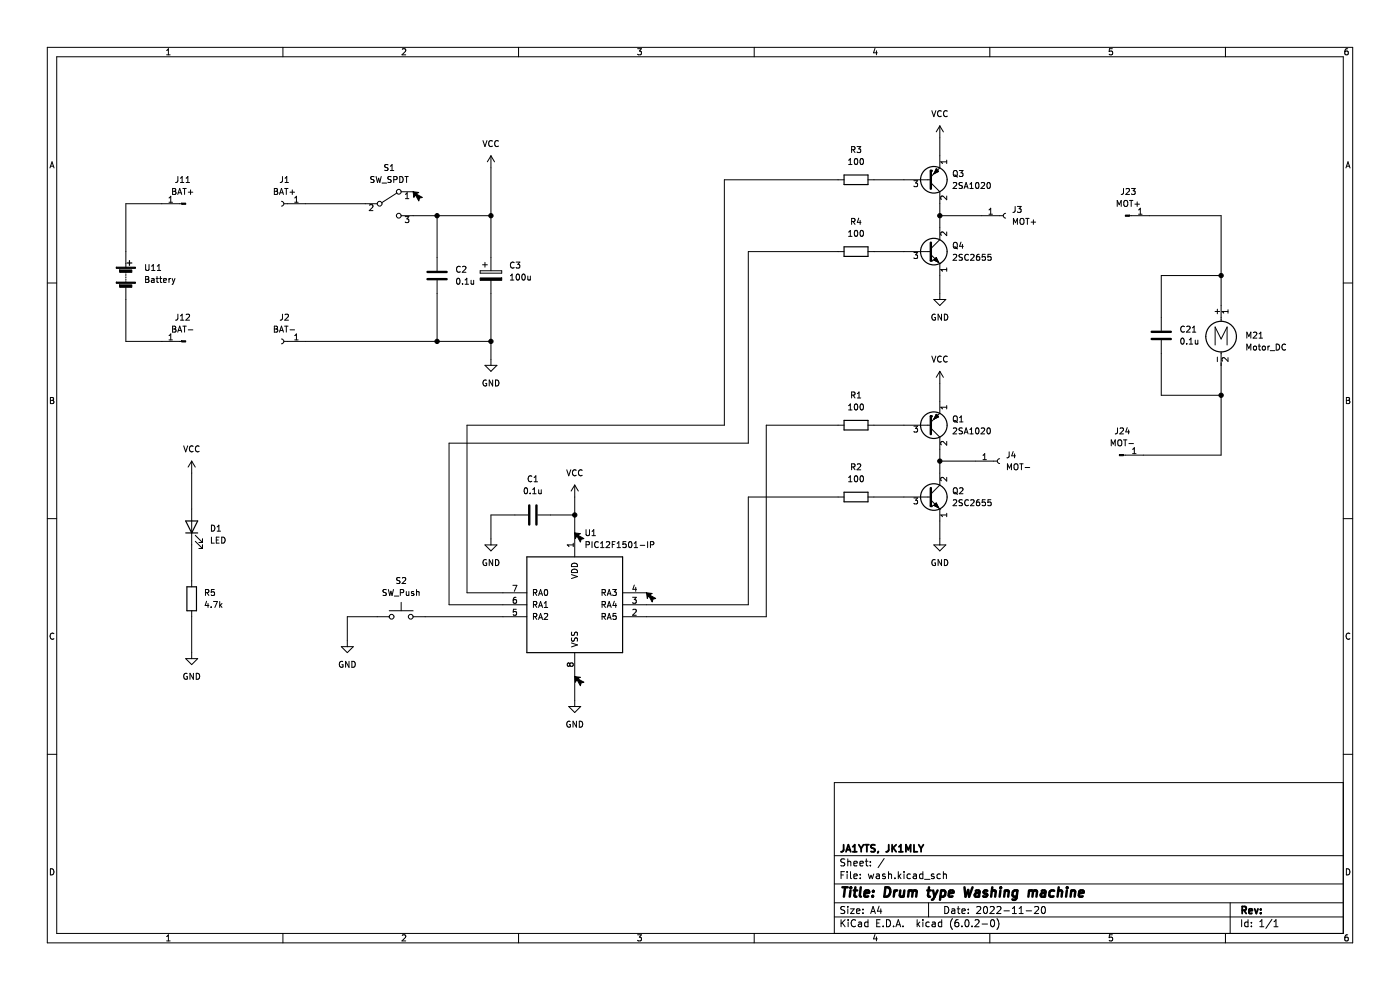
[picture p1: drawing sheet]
<svg xmlns="http://www.w3.org/2000/svg" width="297mm" height="210mm" viewBox="0 0 297 210" stroke-linecap="round" stroke-linejoin="round" font-family="sans-serif">
<path d="M0 0h297v210h-297z" fill-rule="evenodd" fill="#fff" stroke="#fff" stroke-width=".21"/>
<g fill="none" stroke="#000" stroke-width=".21">
<path d="M10 10h277v190h-277zM12 12h273v186h-273zM35.4 11.6h.7M35.4 10.7l.3-.4v1.3M60 10v2M85.3 10.5l.5-.2 .3 .4-.8 .9h.8M110 10v2M135.3 10.3h.8l-.5 .5 .4 .2v.5l-.2 .1-.5-.1M160 10v2M185.6 10.3l-.3 .9h.8M185.9 10.8v.8M210 10v2"/>
<path d="M236 10.3h-.6l-.1 .7 .6-.1 .1 .6-.2 .1-.5-.1M260 10v2M285.9 10.3l-.4 .1-.2 .2v.8l.2 .2 .5-.1-.1-.6-.4-.1-.2 .3M10.6 35.6l.4-1.3 .5 1.3M10.7 35.3h.6M36.6 40h.4l.3 .2-.3 .4 .3 .1v.3l-.2 .3h-.5zM37.7 37.4v1.1l-.4 .2M38.3 38.7h.7M38.3 37.8l.3-.4v1.3M38.8 40h.7M39.2 40v1.3M39.5 38.7h.7"/>
<path d="M39.5 37.8l.3-.4v1.3M58.2 40h.4l.3 .2-.3 .4 .3 .1v.3l-.2 .3h-.5zM59.9 37.4v1.1l-.5 .2M60.4 40h.7M60.5 38.7h.7M60.5 37.8l.3-.4v1.3M60.7 40v1.3M79.4 37.5l-.7 .1v.3l.5 .3 .2 .3-.3 .2h-.5M79.8 37.4l.3 1.3 .2-.9 .3 .9 .3-1.3M81.1 38.8h.9M82.3 35l-.5-.1-.2 .2 .1 .3 .6 .3v.4h-.7M82.8 36.2h.7"/>
<path d="M82.8 35.3l.4-.4v1.3M83 37.5l-.7 .1v.3l.6 .3 .1 .3-.3 .2h-.4M83.5 38.1l.6-.1 .1-.4-.7-.2v1.3M84.8 37.4a.64 .64 0 0 1 .7 .7 .64 .64 0 0 1-.7 .6zM85.9 37.4h.7M86.3 37.4v1.3M102.5 29.8l.4 1.3 .4-1.3M104.1 33.1v24.3M104.1 33.1l-.7 1.2M104.1 33.1l.8 1.2M104.5 29.9a.56 .56 0 0 0-.8 .6 .56 .56 0 0 0 .8 .5M105.7 29.9a.56 .56 0 0 0-.8 .6 .56 .56 0 0 0 .8 .5"/>
<path d="M179.1 38.1h-25.4v52.1h-54.6v35.5h12.7M180 34.9h.8M180 34l.4-.4v1.3M180.7 31.8l.6-.1v-.5l-.6-.1v1.3M181 31.8l.4 .6M181.4 33.8l.1-.2a.68 .68 0 0 1 .5 .7 .68 .68 0 0 1-.5 .6l-.3-.5zM181.8 31.1h.8l-.4 .5 .3 .1v.5l-.1 .2-.6-.2M182.6 33.8l.1-.2a.68 .68 0 0 1 .5 .7 .68 .68 0 0 1-.5 .6l-.3-.5zM184.1 38.1h13.4M193.9 38.3h.8l-.5 .5 .4 .1v.6l-.2 .1-.5-.1M197.5 38.8l1.9 1.9v10.1l-1.9 1.9M197.7 23.5l.4 1.2 .4-1.2"/>
<path d="M198.6 35.9h.1M198.6 35.9l.5 .5-1 .5zM199.4 26.7l-.8 1.3M199.4 26.7v8.9l-1.9 1.9M199.4 26.7l.7 1.3M199.7 23.6a.56 .56 0 0 0-.8 .5 .56 .56 0 0 0 .8 .5M200.8 34v.7M200.8 34.3h-1.2l.3 .4M200.9 23.6a.56 .56 0 0 0-.7 .5 .56 .56 0 0 0 .7 .5M202.2 38.8l.5-.1 .3 .4-.8 .9h.8M202.3 36.4l.2-.2a.43 .43 0 0 1 .6 .4v.4a.42 .42 0 0 1-.4 .5 .42 .42 0 0 1-.5-.5zM202.5 37.1l.6 .5"/>
<path d="M203.5 36.2h.8l-.4 .5 .3 .1v.5l-.2 .1-.5-.1M204.2 38.8l-.5-.1-.3 .3 .2 .3 .5 .2v.4h-.7M204.5 40l.5-1.3 .4 1.3M204.7 39.6h.6M205.7 40h.8M205.7 39.1l.4-.4v1.3M207.1 38.8l.2-.1a.68 .68 0 0 1 .4 .6 .68 .68 0 0 1-.4 .7l-.3-.5zM208.2 38.8l.4-.1 .3 .4-.8 .9h.8M209.5 38.8l.2-.1a.68 .68 0 0 1 .4 .6 .68 .68 0 0 1-.4 .7l-.3-.5zM238.3 40v1.1l-.4 .2M240 40h.8l-.4 .5 .4 .1v.5l-.2 .2-.6-.2M285.5 35.6l.5-1.3 .4 1.3"/>
<path d="M285.7 35.3h.6M26.7 57.7v.2M26.7 58.2v.3M26.7 58.7v.3M26.7 59.2v.3M26.7 59.7v.3M30.9 56.1v1l.2 .3h.3l.2-.3v-1M30.9 58.6h.4l.3 .3-.3 .3 .3 .2v.3l-.2 .2h-.5zM30.9 59.2h.4M32.2 57.4h.7M32.2 56.5l.3-.4v1.3M32.2 59.1h.4l.1 .8"/>
<path d="M32.7 59.4l-.6 .2 .2 .3h.4M33.1 59.1h.5M33.3 58.6v1.1l.3 .2M33.4 57.4h.7M33.4 56.5l.3-.4v1.3M33.9 59.1h.4M34 58.6v1.1l.3 .2M34.7 59.5l.6-.1-.1-.3h-.3l-.2 .1 .1 .7h.4M35.8 59.1v.8M35.9 42.9h.7M35.9 42l.3-.4v1.3M36.2 59.1l-.4 .2"/>
<path d="M36.5 59.1l.3 .8M36.6 40.6h.4M36.8 59.9l-.3 .4M37.1 59.1l-.3 .8M37.7 41.3l.4-1.3 .5 1.3M37.8 40.9h.6M38.5 43.2h-11.8v13.5M39.9 40.8h1M40.4 40.3v1M58.2 40.6h.4M59.3 41.3l.4-1.3 .4 1.3M59.4 40.9h.6"/>
<path d="M59.7 42.7a.51 .51 0 0 1 .5 .5 .51 .51 0 0 1-.5 .5M60.2 43.2h19.8M61.5 40.8h1M62 40.3v1M62.5 42.9h.7M62.5 42l.4-.4v1.3M78.4 43.5l.5-.1 .2 .4-.8 .9h.8M84.2 40.9l-3.2 2.1M85.1 45.8h19M85.1 40.7h2.5M86 45.9h.7l-.4 .5 .4 .2v.5l-.2 .1-.5-.1M86 42.1h.7"/>
<path d="M86 41.2l.4-.3v1.2M92.7 45.8v11.6M92.7 59.5v12.9M97 59.1l.2-.1a.68 .68 0 0 1 .4 .7 .68 .68 0 0 1-.4 .6l-.3-.5zM97.6 56.6a.56 .56 0 0 0-.8 .5 .56 .56 0 0 0 .8 .5M98.1 56.6l.5-.1 .2 .3-.7 1h.7M98.7 59.4l.3-.4v1.3M99.9 59.4l.1 .8h.5M100.5 59.4v.9M101.9 57.4h4.5v.5h-4.5zM102.4 56.2h1M102.9 55.7v1"/>
<path d="M104.1 59.5v18M108.3 59.4h.7M108.3 58.5l.3-.4v1.3M109.1 55.7a.56 .56 0 0 0-.8 .5 .56 .56 0 0 0 .8 .5M109.5 55.6h.8l-.4 .5 .3 .1v.5l-.2 .2-.5-.2M109.6 58.3l.2-.2a.68 .68 0 0 1 .4 .7 .68 .68 0 0 1-.4 .6l-.3-.5zM110.8 58.3l.2-.2a.68 .68 0 0 1 .4 .7 .68 .68 0 0 1-.4 .6l-.3-.5zM112 58.6v.7h.5M112.5 58.6v.8M179.1 53.4h-20.4v40.6h-63.4v34.3h16.5M180 49.2l.4-.3v1.2M180 50.1h.8"/>
<path d="M180.7 47l.6-.1v-.4l-.6-.2v1.3M181 47l.4 .6M181.4 49l.1-.1a.68 .68 0 0 1 .5 .6 .68 .68 0 0 1-.5 .6l-.3-.4zM182.2 46.3l-.3 .9h.8M182.5 46.8v.8M182.6 49l.1-.1a.68 .68 0 0 1 .5 .6 .68 .68 0 0 1-.5 .6l-.3-.4zM184.1 53.4h13.2M193.9 53.6h.8l-.5 .5 .4 .1v.5l-.2 .1-.5-.1M197.5 54l1.9 1.9M198.1 55.2h.1M198.6 54.6l.5 1.1-1-.5zM199.4 55.9h.1"/>
<path d="M199.4 55.9v7.6M199.4 45.8h13.4M200.8 49.2v.8l-.9-.8-.3 .2 .1 .5M200.8 41.6v.8l-.9-.8-.3 .2 .1 .5M200.8 56.8v.7M200.8 57.2h-1.2l.3 .3M202.2 54.1l.5-.2 .3 .4-.8 .9h.8M202.3 51.6l.2-.2a.43 .43 0 0 1 .6 .4v.5a.42 .42 0 0 1-.4 .4 .42 .42 0 0 1-.5-.4zM202.5 52.4l.6 .4M203.9 51.3l-.3 1h.8M204.2 54l-.7 .1v.3l.5 .3 .2 .3-.3 .2h-.5M204.2 51.8v.9"/>
<path d="M205.4 54.1a.56 .56 0 0 0-.8 .5 .56 .56 0 0 0 .8 .5M205.9 54.1l.5-.2 .2 .4-.7 .9h.7M207.7 53.9l-.3 .1-.2 .2-.1 .8 .3 .2 .4-.1-.1-.6-.3-.1-.3 .3M209 53.9h-.6l-.1 .7 .6-.1 .1 .6-.2 .1-.5-.1M209.8 45.4h.7M209.8 44.5l.4-.3v1.2M210.2 53.9h-.6v.7l.6-.1v.6l-.2 .1-.4-.1M213.3 45.2a.51 .51 0 0 0-.5 .6 .51 .51 0 0 0 .5 .5M215 47.6v-1.3l.4 .9 .4-.9v1.3M215.4 43.8l-.1 1.1-.4 .2M215.8 43.8h.8l-.4 .5 .4 .1v.5l-.2 .2-.6-.2M216.4 46.5l.3-.2a.43 .43 0 0 1 .5 .5v.4a.42 .42 0 0 1-.4 .4 .42 .42 0 0 1-.4-.4z"/>
<path d="M217.6 46.3h.7M218 46.3v1.3M218.7 47.1h1M219.2 46.6v1M237 43.8v-1.3l.4 .9 .5-.9v1.3M238.5 42.7l.2-.2a.43 .43 0 0 1 .5 .4v.5a.42 .42 0 0 1-.4 .4 .42 .42 0 0 1-.4-.4zM238.9 40.1l.5-.1 .2 .3-.8 1h.8M239.6 45.8h19.5v22.4M239.6 42.5h.7M240 42.5v1.3M240.8 43.3h.9M241.2 42.8v1"/>
<path d="M241.5 45.4h.8M241.5 44.5l.4-.3v1.2M259.1 58.5h-12.7v11.6M10 60h2M26.7 61v11.4h11.8M35.9 71.2l.3-.4v1.3M35.9 72.1h.7M36.6 69.2h.4l.3 .2-.3 .4 .3 .1v.3l-.2 .3h-.5zM36.6 69.8h.4M37.7 70.5l.4-1.3 .5 1.3M37.7 66.6v1.1l-.4 .2M37.8 70.1h.6"/>
<path d="M38.3 67.9h.7M38.3 67l.3-.4v1.3M38.8 69.2h.7M39.2 69.2v1.3M39.5 66.8l.5-.2 .2 .4-.8 .9h.8M39.9 70h1M58.2 69.2h.4l.3 .2-.3 .4 .3 .1v.3l-.2 .3h-.5zM58.2 69.8h.4M59.3 70.5l.4-1.3 .4 1.3M59.4 70.1h.6M59.7 71.9a.51 .51 0 0 1 .5 .5 .51 .51 0 0 1-.5 .5M59.9 66.6v1.1l-.5 .2"/>
<path d="M60.2 72.4h43.9M60.4 69.2h.7M60.5 66.8l.5-.2 .2 .4-.8 .9h.8M60.7 69.2v1.3M61.5 70h1M62.5 71.2l.4-.4v1.3M62.5 72.1h.7M98.1 60.2v.1M98.7 60.3h.7M102.9 77.5h2.5l-1.3 1.3zM197.7 75.5l.4 1.3 .4-1.3M198.1 63.5h2.5l-1.2 1.3z"/>
<path d="M198.4 66.7a.58 .58 0 0 0-.7 .6 .58 .58 0 0 0 .8 .5v-.4h-.3M199.4 78.8v8.9l-1.9 1.9M199.4 78.8l-.8 1.2M199.4 78.8l.7 1.2M199.7 75.7a.56 .56 0 0 0-.8 .5 .56 .56 0 0 0 .8 .5M199.7 66.6v1.3l-.7-1.3v1.3M200.3 66.6a.64 .64 0 0 1 .8 .7 .64 .64 0 0 1-.8 .6zM200.9 75.7a.56 .56 0 0 0-.7 .5 .56 .56 0 0 0 .7 .5M246.4 72.2v11.6h12.7M250.6 71.8l.2-.1a.68 .68 0 0 1 .4 .7 .68 .68 0 0 1-.4 .6l-.3-.5zM251.3 69.3a.56 .56 0 0 0-.8 .5 .56 .56 0 0 0 .8 .5M251.8 69.3l.4-.1 .3 .3-.8 1h.8"/>
<path d="M251.8 72.9v.1M252.3 73h.7M252.3 72.1l.4-.4v1.3M253 70.5h.7M253 69.5l.3-.3v1.3M253.6 72.1v.8h.5M254.1 72.1v.9M257.8 66.1h.9M257.8 73.2v-3.8l1.3 2.5 1.2-2.5v3.8M258.3 65.6v1M258.3 75.7v1M259.1 74.7v21.8h-20.8"/>
<path d="M260.5 66.1h-1.3l.4 .3M260.5 65.7v.7M260.5 75.9v.8l-.9-.8-.4 .2 .2 .5M264.5 71.7v-1.2l.4 .9 .5-.9v1.2M264.5 74.3v-1.3l.4 .9 .5-.9v1.3M265.9 70.6l.5-.1 .2 .3-.8 .9h.8M266 73.5l.1-.1 .4 .1-.1 .7-.4-.1zM266.9 73.4h.5M267.1 71.7h.7M267.1 70.8l.4-.3v1.2M267.1 73v1.1l.3 .2M267.8 73.5l.2-.1 .4 .1-.1 .7-.5-.1z"/>
<path d="M269 73.4v.9M269.3 73.4l-.3 .3M269.5 74.4h.9M270.7 73a.64 .64 0 0 1 .8 .6 .64 .64 0 0 1-.8 .7zM272.7 73.1a.56 .56 0 0 0-.8 .5 .56 .56 0 0 0 .8 .5M285 60h2M10.7 84.3h.4l.3 .3-.3 .3 .3 .2v.3l-.2 .2h-.5zM10.7 84.9h.4M39 94.6l.4 1.2 .4-1.2M40.7 97.8v26.7M40.7 97.8l-.8 1.3M40.7 97.8l.7 1.3"/>
<path d="M41 94.7a.56 .56 0 0 0-.8 .5 .56 .56 0 0 0 .8 .5M42.2 94.7a.56 .56 0 0 0-.8 .5 .56 .56 0 0 0 .8 .5M103.2 80.7a.58 .58 0 0 0-.8 .6 .58 .58 0 0 0 .8 .5v-.5h-.2M104.5 80.6v1.3l-.7-1.3v1.3M105.1 80.6a.64 .64 0 0 1 .7 .6 .64 .64 0 0 1-.7 .7zM120.2 99.7l.5 1.2 .4-1.2M122.2 99.8a.56 .56 0 0 0-.8 .5 .56 .56 0 0 0 .8 .5M123.5 99.8a.56 .56 0 0 0-.8 .5 .56 .56 0 0 0 .8 .5M179.1 90.2h-16.5v40.6h-30.5M180 86.1l.4-.4v1.3M180 87h.8M180.7 83.8h.6v-.5l-.6-.2v1.3"/>
<path d="M180.7 99.1l.6-.1v-.5l-.6-.1v1.3M181 83.8l.4 .6M181 99.1l.4 .6M181.4 85.8l.1-.1a.68 .68 0 0 1 .5 .6 .68 .68 0 0 1-.5 .7l-.3-.5zM181.9 98.5l.5-.1 .2 .3-.8 1h.8M181.9 84.4h.7M181.9 83.5l.3-.4v1.3M182.6 85.8l.1-.1a.68 .68 0 0 1 .5 .6 .68 .68 0 0 1-.5 .7l-.3-.5zM184.1 90.2h13.4M193.9 90.4h.8l-.5 .5 .4 .1v.5l-.2 .2-.5-.2M197.5 90.8l1.9 1.9v10.2l-1.9 1.9M198.6 87.9h.1"/>
<path d="M198.6 87.9l.5 .5-1 .5zM199.4 97.8h12.2M200.8 86v.7M200.8 93.6v.8l-.9-.8-.3 .3 .1 .5M200.8 86.4h-1.2l.3 .3M202.2 90.9l.5-.1 .3 .3-.8 .9h.8M202.3 88.4l.2-.2a.43 .43 0 0 1 .6 .5v.4a.42 .42 0 0 1-.4 .4 .42 .42 0 0 1-.5-.4zM202.5 89.2l.6 .4M203.6 89.5h.7M203.6 88.6l.3-.4v1.3M204.2 90.8h-.5l-.3 .2 .2 .3 .5 .3v.3l-.7 .1M204.5 92l.5-1.2 .4 1.2"/>
<path d="M204.7 91.7h.6M205.7 91.1l.4-.3v1.2M205.7 92h.8M207.1 90.9l.2-.1a.68 .68 0 0 1 .4 .6 .68 .68 0 0 1-.4 .6l-.3-.4zM208.2 90.9l.4-.1 .3 .3-.8 .9h.8M208.5 96.6l.4-.4v1.3M208.5 97.5h.8M209.5 90.9l.2-.1a.68 .68 0 0 1 .4 .6 .68 .68 0 0 1-.4 .6l-.3-.4zM212.1 97.3a.51 .51 0 0 0-.5 .5 .51 .51 0 0 0 .5 .5M213.7 99.7v-1.3l.4 .9 .5-.9v1.3M214.1 95.8l-.1 1.1-.4 .2M214.9 95.8l-.3 .9h.8"/>
<path d="M215.2 98.6l.2-.2a.43 .43 0 0 1 .6 .4v.4a.42 .42 0 0 1-.5 .5 .42 .42 0 0 1-.4-.5zM215.2 96.3v.8M216.3 98.4h.7M216.7 98.4v1.3M217.5 99.2h.9M235.7 94.6v-1.3l.5 .9 .4-.9v1.3M237.1 90.8l-.1 1.1-.4 .1M237.2 93.5l.2-.2a.43 .43 0 0 1 .6 .4v.5a.42 .42 0 0 1-.4 .4 .42 .42 0 0 1-.5-.4zM237.6 90.9l.5-.1 .2 .3-.7 .9h.7M238.3 93.3h.8M238.7 93.3v1.3M239.1 90.7l-.3 .9h.8"/>
<path d="M239.4 91.2v.8M239.5 94.1h1M240.3 96.2h.7M240.3 95.3l.3-.3v1.2M285.6 84.3h.5l.2 .3-.2 .3 .2 .2 .1 .3-.3 .2h-.5zM285.6 84.9h.5M10 110h2M41.4 114.8l1.6 1.5M41.4 113.6l1.6 1.5M42.2 116.3h.8M42.2 115.1h.8M43 114.3v.8"/>
<path d="M43 115.6v.7M44.9 111.4a.64 .64 0 0 1 .7 .6 .64 .64 0 0 1-.7 .7zM44.9 113.9v1.3h.6M45.9 114.5h.4M46.1 112.7h.7M46.1 111.8l.3-.4v1.3M46.5 113.9h-.6v1.3h.6M47 113.9a.64 .64 0 0 1 .8 .7 .64 .64 0 0 1-.8 .6zM102.9 115.6h2.5l-1.3 1.3zM103.2 118.8a.58 .58 0 0 0-.8 .5 .58 .58 0 0 0 .8 .5v-.4h-.2M104.5 118.7v1.3l-.7-1.3v1.3M105.1 118.7a.64 .64 0 0 1 .7 .6 .64 .64 0 0 1-.7 .7z"/>
<path d="M111.3 103.6l.2-.1a.68 .68 0 0 1 .4 .6 .68 .68 0 0 1-.4 .6l-.3-.4zM112 109.2h-7.9v6.4M112.5 104.6v.1M112.8 101a.56 .56 0 0 0-.8 .6 .56 .56 0 0 0 .8 .5M113 104.7h.7M113 103.8l.4-.3v1.2M113.3 102.2h.7M113.3 101.3l.4-.4v1.3M114.1 109.2h7.8M114.3 103.9v.8l.5-.1M114.8 103.9v.8M121.4 119.6a.66 .66 0 0 1 .8-.1 .66 .66 0 0 1 .3 .7h-1.3z"/>
<path d="M121.6 115.6h-1.3l.4 .3M121.6 115.2v.7M121.9 102.9v15.2M121.9 102.9l-.7 1.3M121.9 102.9l.8 1.3M124.3 115.6l.6-.1 .1-.5-.7-.1v1.3M124.3 112.4v1l.3 .2h.3l.2-.2v-1M125.6 112.7l.4-.3v1.2M125.6 113.6h.7M125.6 114.9v1.3M126.9 115a.56 .56 0 0 0-.8 .5 .56 .56 0 0 0 .8 .5M127.4 116.2h.7"/>
<path d="M127.4 115.3l.4-.4v1.3M128.6 115l.5-.1 .2 .4-.7 .9h.7M129.9 115.5h.4M130.5 114.9h-.6v1.3M130.9 116.2h.7M130.9 115.3l.4-.4v1.3M132.8 114.9h-.6l-.1 .6 .6-.1 .1 .6-.2 .2-.5-.2M133.5 115l.1-.1a.68 .68 0 0 1 .5 .6 .68 .68 0 0 1-.5 .7l-.3-.5zM134.5 115.3l.4-.4v1.3M134.5 116.2h.8M135.8 115.7h1M137.4 114.9v1.3"/>
<path d="M138 115.6l.6-.1 .1-.5-.7-.1v1.3M179.1 105.4h-20.4v22.9h-26.6M180 101.3l.4-.4v1.3M180 102.2h.8M181.4 101l.1-.1a.68 .68 0 0 1 .5 .7 .68 .68 0 0 1-.5 .6l-.3-.5zM182.6 101l.1-.1a.68 .68 0 0 1 .5 .7 .68 .68 0 0 1-.5 .6l-.3-.5zM184.1 105.4h13.2M193.9 105.6h.8l-.5 .5 .4 .1v.6l-.2 .1-.5-.1M197.5 106.1l1.9 1.9M198.1 107.2h.1M198.1 115.6h2.5l-1.2 1.3zM198.4 118.8a.58 .58 0 0 0-.7 .5 .58 .58 0 0 0 .8 .5v-.4h-.3"/>
<path d="M198.6 106.7l.5 1-1-.5zM199.4 108h.1M199.4 108v7.6M199.7 118.7v1.3l-.7-1.3v1.3M200.3 118.7a.64 .64 0 0 1 .8 .6 .64 .64 0 0 1-.8 .7zM200.8 101.3v.7l-.9-.7-.3 .2 .1 .5M200.8 108.9v.7M200.8 109.2h-1.2l.3 .4M202.2 106.1l.5-.1 .3 .4-.8 .9h.8M202.3 103.6l.2-.1a.43 .43 0 0 1 .6 .4v.4a.42 .42 0 0 1-.4 .5 .42 .42 0 0 1-.5-.5zM202.5 104.4l.6 .5M203.6 103.6l.4-.1 .3 .3-.8 .9h.8"/>
<path d="M204.2 106.1h-.7v.4l.5 .2 .2 .3-.3 .3-.5-.1M205.4 106.1a.56 .56 0 0 0-.8 .5 .56 .56 0 0 0 .8 .6M205.9 106.1l.5-.1 .2 .4-.7 .9h.7M207.7 106l-.3 .1-.2 .2-.1 .7 .3 .3 .4-.1-.1-.7h-.3l-.3 .2M209 106h-.6l-.1 .6 .6-.1 .1 .7-.2 .1-.5-.1M210.2 106h-.6v.6l.6-.1v.7l-.2 .1-.4-.1M285 110h2M11.4 134.4a.58 .58 0 0 0-.8 .6 .58 .58 0 0 0 .8 .5M39.4 139.7h2.5l-1.2 1.3zM40.7 129.6v10.1M43.6 125.7h.6l.1-.5-.7-.2v1.3M43.8 127.5l-.3 .9h.8"/>
<path d="M43.9 125.7l.4 .6M44.1 128v.9M44.8 128.7v.2M45.3 127.6h.8l-.5 1.3M45.5 125h-.6l-.1 .7 .6-.1 .1 .6-.2 .1-.5-.1M46.6 127.6v1.3M46.7 128.4l.4 .5M47.1 128l-.5 .5M72.4 137.2h2.5l-1.2 1.2zM82 125.1l-.7 .1v.3l.5 .3 .2 .3-.3 .2h-.5M82.4 125l.3 1.3 .2-.9 .3 .9 .3-1.3M82.6 130.8h-8.9v6.4"/>
<path d="M82.6 129.6h5M83.7 126.4h.9M84.9 122.6l-.5-.1-.3 .3 .2 .3 .5 .2v.4h-.7M84.9 125.7h.6l.1-.5-.7-.2v1.3M85.1 127.8v1.8M85.3 122.6l.5-.1 .3 .4-.8 .9h.8M86.2 125.5l.1 .8 .4-.1M86.7 125.5v.8M87.6 130.8h24.2M87.8 125.5h-.3l-.2 .2v.1l.5 .2v.3h-.5M88.4 125.6l.5-.1v.8M88.4 125v1.3"/>
<path d="M108.8 124.2h.9l-.6 1.2M109.5 126.7l-.4 .1-.2 .2v.7l.2 .3 .4-.2v-.6h-.4l-.2 .2M109.5 129.2h-.6v.6h.6v.6l-.2 .1-.4-.1M113.2 128.3l.6-.1v-.5l-.6-.1v1.3M113.2 130.8l.6-.1v-.5l-.6-.1v1.3M113.2 125.7h.6v-.5l-.6-.2v1.3M113.5 130.8l.4 .6M113.5 128.3l.4 .6M113.5 125.7l.4 .6M114.3 131.4l.4-1.3 .4 1.3M114.3 128.9l.4-1.3 .4 1.3M114.3 126.3l.4-1.3 .4 1.3"/>
<path d="M114.4 131h.6M114.4 128.5h.6M114.4 126h.6M115.5 130.2l.4-.1 .3 .4-.8 .9h.8M115.5 128.9h.7M115.5 128l.3-.4v1.3M115.6 125.2l.2-.2a.68 .68 0 0 1 .4 .7 .68 .68 0 0 1-.4 .6l-.3-.5zM121.2 121.9l1.3 .4-1.3 .4M121.2 136.4l1.3 .4-1.3 .4M121.3 134.1l.1 .6h.3l.3-.5 .3-.1 .2 .2-.1 .5M121.3 135.3l-.1 .5 .3 .2 .3-.1 .2-.5h.4v.6M121.4 120.9a.66 .66 0 0 1 .8-.1 .66 .66 0 0 1 .3 .7h-1.3z"/>
<path d="M121.9 138.4v11.5M127.7 130.8l.6-.1 .1-.5-.7-.1v1.3M127.7 125.7h.6l.1-.5-.7-.2v1.3M127.7 128.3l.6-.1 .1-.5-.7-.1v1.3M128 130.8l.5 .6M128 128.3l.5 .6M128 125.7l.5 .6M128.8 131.4l.4-1.3 .5 1.3M128.8 128.9l.4-1.3 .5 1.3M128.8 126.3l.4-1.3 .5 1.3M128.9 131h.6M128.9 128.5h.6"/>
<path d="M128.9 126h.6M130 125h.7l-.4 .5 .4 .2v.5l-.2 .1-.5-.1M130.3 127.5l-.3 .9h.8M130.6 128v.9M130.7 130.1h-.6l-.1 .6h.6l.1 .6-.2 .1-.5-.1M132.1 125.7h5.1M134.2 126.7h.8l-.4 .5 .3 .1v.5l-.2 .2-.5-.2M134.3 129.4l.4-.2 .3 .4-.8 .9h.8M134.6 124.1l-.3 .9h.7M134.9 124.6v.8M286.4 134.4a.58 .58 0 0 0-.8 .6 .58 .58 0 0 0 .8 .5M39.7 142.9a.58 .58 0 0 0-.7 .6 .58 .58 0 0 0 .8 .5v-.5h-.3"/>
<path d="M41 142.8v1.3l-.7-1.3v1.3M41.6 142.8a.64 .64 0 0 1 .8 .7 .64 .64 0 0 1-.8 .6zM72.7 140.3a.58 .58 0 0 0-.7 .6 .58 .58 0 0 0 .8 .5v-.4h-.3M74 140.3v1.3l-.7-1.3v1.3M74.6 140.3a.64 .64 0 0 1 .8 .6 .64 .64 0 0 1-.8 .7zM120.7 149.9h2.5l-1.3 1.2zM120.9 140.9l.2-.3h.3l.2 .3v.3l-.2 .1h-.4l-.1-.2M120.9 140.9l-.3-.3-.3 .3 .1 .3 .2 .1 .3-.2M120.9 140.9v.2M121 153a.58 .58 0 0 0-.8 .6 .58 .58 0 0 0 .8 .5v-.4h-.2M122.3 153v1.3l-.7-1.3v1.3M122.9 153a.64 .64 0 0 1 .7 .6 .64 .64 0 0 1-.7 .7z"/>
<path d="M10 160h2M285 166h-108v32M285 160h2M10.7 184.3a.66 .66 0 0 1 .7 .6 .66 .66 0 0 1-.7 .7zM35.4 198.7l.3-.4v1.3M35.4 199.6h.7M60 198v2M85.3 198.4l.5-.1 .3 .4-.8 .9h.8M110 198v2M135.3 198.3h.8l-.5 .5 .4 .1v.6l-.2 .1-.5-.1M160 198v2M177 194.5h108"/>
<path d="M177 191.5h108M177 187.5h108M177 181.5h108M178.4 195.1v1.5M178.4 185.6h.5M178.6 195.7l.7 .9M179.1 184.9h-.7v1.5M179.2 192.4l-.6-.1-.2 .1v.5l.7 .2 .1 .4-.3 .3-.5-.1M179.2 182.3l-.6-.1-.2 .1v.5l.7 .2 .1 .4-.3 .3-.5-.1M179.3 195.1l-.9 .8M179.7 184.9v.1M179.7 185.4v1"/>
<path d="M179.9 182.2v1.5M179.9 192.3v.1M179.9 192.8v1M179.9 182.8l.2-.1 .3 .1 .1 .9M179.9 195.1v.1M179.9 195.6v1M180.4 192.8h.8l-.8 1h.8M180.4 184.9v1.3l.2 .2M181.1 185.9l.8-.2-.1-.2-.4-.1-.3 .2 .1 .7h.6M181.1 183.2l.8-.2-.1-.2-.4-.1-.3 .2 .1 .7h.6M181.5 195.2a.71 .71 0 0 0-1 .5 .71 .71 0 0 0 .7 .9l.3-.2M181.7 193.3l.7-.2v-.2l-.5-.1-.2 .2 .1 .7h.6"/>
<path d="M182.1 195.7h.6l.1 .9M182.4 183.2l.7-.2v-.2l-.5-.1-.2 .2 .1 .7h.6M182.5 186.2v.2M182.5 185.5v.1M182.8 195.9l-.5 .1-.2 .2 .2 .4 .5-.1M183.1 193.6v.2M183.1 192.9v.1M183.6 182.7h.5M183.8 182.2v1.3l.3 .2M184.1 195.7l-.4-.1-.3 .3 .2 .6h.5M184.1 195.1v1.5M184.2 185.4l.3 1 .3-.7 .3 .7 .3-1"/>
<path d="M184.6 183.5v.2M184.6 182.8v.1M184.7 193.8l.5-1.5 .5 1.5M184.9 193.4h.7M185.6 198.2l-.3 1h.8M185.9 185.5h.6l.1 .9M185.9 198.7v.9M186 195.8h.5M186.5 192.2l-.4 1.1h1M186.6 185.7l-.5 .1-.2 .2 .2 .4 .5-.1M186.7 195.1h-.7v1.5h.7M186.9 192.8v1"/>
<path d="M187.4 196.4v.2M187.6 182.1l-1.3 1.9M187.8 185.5l-.4-.1-.2 .2 .1 .2 .5 .2v.3h-.6M188.1 195.1a.76 .76 0 0 1 .8 .7 .76 .76 0 0 1-.8 .8zM188.5 185.5l.2-.1 .4 .1v.9M188.5 184.9v1.5M189.6 196.4v.2M189.9 186.2v.2M190.1 196.6l.5-1.5 .5 1.5M190.2 196.2h.7M190.6 184.9v1.5M190.7 185.8l.4 .6"/>
<path d="M191.1 185.4l-.5 .6M191.6 196.4v.2M191.8 184.9v.1M191.8 185.4v1M193.1 185.5l-.4-.1-.3 .3 .2 .6h.5M193.8 185.5h.6v.9M194.4 185.7l-.5 .1-.2 .2 .2 .4 .5-.1M194.6 195.1v1.5M194.7 196l.4 .6M195.1 195.6l-.5 .6M195.8 184.9v1.5M195.8 195.1v.1"/>
<path d="M195.8 195.6v1M195.8 185.5l-.4-.1-.3 .3 .1 .6h.6M196.1 186.5h1.2M197 191.5v3M197.1 195.7l-.4-.1-.3 .3 .2 .6h.5M197.8 195.7h.5l.1 .9M198.1 185.5l-.3-.1-.2 .2v.2l.5 .2v.3h-.5M198.4 195.9l-.5 .1-.2 .2 .2 .4 .5-.1M199.5 185.5l-.4-.1-.3 .3 .1 .6h.6M199.8 195.7l-.5-.1-.2 .3 .1 .6h.6M199.8 195.1v1.5M200.1 185.5l.2-.1 .4 .1 .1 .9"/>
<path d="M200.1 184.9v1.5M200.4 192.3a.76 .76 0 0 1 .9 .7 .76 .76 0 0 1-.9 .8zM201.9 192.9h.6l.1 .9M202.1 194.9a1.72 1.72 0 0 0 0 2.3M202.6 193.1l-.5 .1-.3 .2 .3 .4 .5-.1M203.1 192.8h.5M203.3 192.3v1.3l.3 .2M203.3 195.1l-.5 .1a1.01 1.01 0 0 0 0 1.4l.5-.2 .1-.5-.3-.2h-.4l-.1 .2M204.1 193.3l.7-.2-.1-.2-.4-.1-.2 .2v.7h.6M204.1 196.4v.2M204.8 195.2l.3-.1a.8 .8 0 0 1 .5 .7 .8 .8 0 0 1-.5 .8l-.4-.6zM205.4 193.6v.2"/>
<path d="M205.4 192.9v.1M206.2 196.4v.2M206.8 195.2l.6-.1 .3 .4-.9 1.1h.9M207.2 192.4l.6-.1 .3 .4-1 1.1h1M208.3 196h1.2M208.8 192.4l.2-.1a.8 .8 0 0 1 .5 .7 .8 .8 0 0 1-.5 .8l-.4-.6zM210 198v2M210.1 192.4l.5-.1 .3 .4-.9 1.1h.9M210.3 195.2l.2-.1a.8 .8 0 0 1 .5 .7 .8 .8 0 0 1-.5 .8l-.4-.6zM211.5 192.4l.6-.1 .2 .4-.9 1.1h.9M211.5 194.9a1.72 1.72 0 0 1 0 2.3M213 193.2h1.1"/>
<path d="M214.8 193.8h.8M214.8 192.7l.4-.4v1.5M216.2 193.8h.9M216.2 192.7l.4-.4v1.5M217.7 193.2h1.1M219.5 192.4l.6-.1 .2 .4-.9 1.1h.9M221.1 192.4l.2-.1a.8 .8 0 0 1 .5 .7 .8 .8 0 0 1-.5 .8l-.4-.6zM236 198.3h-.6l-.1 .6 .6-.1 .1 .7-.2 .1-.5-.1M260 198v2M261 191.5v6.5M263.4 195.1v1.5M264.8 195.7l-.5-.1-.3 .3 .2 .6h.6"/>
<path d="M264.8 195.1v1.5M265.5 196.4v.2M265.5 195.7v.1M267.3 196.6h.8M267.3 195.5l.4-.4v1.5M269.8 195l-1.3 1.9M270.3 196.6h.8M270.3 195.5l.4-.4v1.5M285.6 184.3a.66 .66 0 0 1 .8 .6 .66 .66 0 0 1-.8 .7zM285.9 198.3l-.4 .1-.2 .2v.7l.2 .3 .5-.1-.1-.7h-.4l-.2 .2"/>
<circle cx="80.5" cy="43.2" r=".51"/>
<circle cx="84.6" cy="45.8" r=".51"/>
<circle cx="84.6" cy="40.7" r=".51"/>
<circle cx="83.1" cy="130.8" r=".51"/>
<circle cx="87.1" cy="130.8" r=".51"/>
</g>
<g fill="none" stroke="#000" stroke-width=".39">
<path d="M179 179.2l-.1 1.3-.5 .2M180.9 179.6l.4-.4v1.5M182.2 179.2l.5 .8M182.7 180v.7M183.2 179.2l-.5 .8M183.5 179.2h.8M183.9 179.2v1.5M185.6 179.3l-.6-.1-.2 .3 .1 .3 .6 .3v.4l-.2 .2-.5-.1M188.5 179.2v1.3l-.5 .2M189.3 179.2v1.5M189.5 179.8l.6 .9M190.1 179.2l-.8 .8"/>
<path d="M190.7 179.6l.4-.4v1.5M193.9 179.2v1.5h.7M194.9 179.2l.5 .8M195.4 180v.7M195.9 179.2l-.5 .8M179.5 180.7l.5-1.5 .5 1.5M179.6 180.3h.7M180.9 180.7h.9M186.3 180.6l-.1 .3M190.7 180.7h.8M192.2 180.7v-1.5l.5 1.1 .5-1.1v1.5M263.5 193.1l.7-.1 .2-.2-.1-.4-.8-.1v1.5"/>
<path d="M263.9 193.1l.5 .7M265 193.3l.7-.2-.1-.2-.4-.1-.2 .2v.7h.6M266.2 192.8l.3 1 .4-1M267.5 193.6v.2M267.5 192.9v.1"/>
</g>
<g fill="none" stroke="#000" stroke-width=".52">
<path d="M178.7 188.2h1.1M179.3 188.2l-.3 2M180.4 188.9l-.1 1.3M180.5 188.2v.2M181.1 188.9h.8M181.5 188.2l-.2 1.7v.2l.4 .1M182.6 188.2l-.2 1.7 .2 .3M183.4 189.5l1-.1-.1-.4-.5-.1-.4 .3v.9h.8M185.1 190v.2M185.3 189v.2M187.8 188.2a.96 .96 0 0 1 1.1 .6 .96 .96 0 0 1-.3 1.1l-.5 .3h-.5zM189.8 188.9l-.2 1.3"/>
<path d="M190.3 188.9l-.4 .1-.2 .3M191 188.9l-.1 1.2 .5 .1 .3-.2M191.9 188.9l-.2 1.3M192.8 189.1l.6-.2 .2 .3M192.8 188.9l-.2 1.3M193.6 189.2a.5 .5 0 0 1 .8-.2v1.2M193.6 189.2l-.1 1M196.7 188.9h.8M197.1 188.2l-.2 1.7v.2l.4 .1M198 188.9l.3 1.3M198.3 190.2l-.3 .5-.3 .2M198.9 188.9l-.6 1.3"/>
<path d="M199.7 189h.7l.2 .3-.1 .5a.66 .66 0 0 1-1 .3M199.7 188.9l-.3 2M201.3 189.5l1-.1-.1-.4h-.7l-.3 .9 .3 .3 .6-.1M204.6 188.2l.2 2 .6-1.4 .2 1.4 .7-2M207 189h.7v1.2M207.8 189.4h-.7a.4 .4 0 0 0-.3 .4 .4 .4 0 0 0 .2 .4l.7-.1M209.5 189a.49 .49 0 0 0-.8 .3v.1l.5 .1 .2 .3-.3 .4-.5-.1M210.4 189.1l.3-.2 .5 .1-.1 1.2M210.5 188.2l-.2 2M212.2 188.9l-.1 1.3M212.3 188.2v.2M213.2 189.1l.3-.2 .4 .1v1.2"/>
<path d="M213.2 188.9l-.2 1.3M215.8 189a.66 .66 0 0 0-.9 .3l-.1 .5 .1 .3h.8M215.9 188.9l-.3 1.6-.4 .4-.4-.1M218.3 189.1l.6-.2 .2 .3M218.3 188.9l-.1 1.3M219.1 189.2a.5 .5 0 0 1 .8-.2v1.2M219.1 189.2l-.1 1M221 189h.7v1.2M221.8 189.4h-.7a.4 .4 0 0 0-.3 .4 .4 .4 0 0 0 .2 .4l.7-.1M223.6 189a.66 .66 0 0 0-.9 .3l-.1 .5 .1 .3h.8M224.5 189.1l.3-.2 .5 .1-.1 1.2M224.6 188.2l-.3 2"/>
<path d="M226.3 188.9l-.1 1.3M226.4 188.2v.2M227.3 189.1l.3-.2 .4 .1v1.2M227.3 188.9l-.2 1.3M228.9 189.5l1-.1-.1-.4-.5-.1-.3 .3-.1 .9h.8"/>
</g>
<g fill="none" stroke="#000" stroke-width=".25">
<path d="M179.1 37.1h5v2.1h-5zM27 55.8h1M27.5 55.3v1M179.1 52.4h5v2h-5zM179.1 89.2h5v2h-5zM39.4 113h2.5M39.4 110.5h2.5l-1.2 2.5zM111.8 118.1h20.3v20.3h-20.3zM179.1 104.4h5v2h-5zM39.7 124.5h2v5.1h-2z"/>
<circle cx="198.1" cy="38.1" r="2.82"/>
<circle cx="198.1" cy="53.4" r="2.82"/>
<circle cx="259" cy="71.4" r="3.3"/>
<circle cx="198.1" cy="90.2" r="2.82"/>
<circle cx="198.1" cy="105.4" r="2.82"/>
</g>
<g fill="#000" stroke="#000" stroke-width=".21">
<path d="M197.5 36.2v3.8zM197.5 88.3v3.8z"/>
<path d="M198.6 35.9l.5 .5-1 .5z" fill-rule="evenodd"/>
<path d="M24.7 59.8h4v.3h-4z" fill-rule="evenodd"/>
<path d="M24.7 56.7h4v.2h-4z" fill-rule="evenodd"/>
<path d="M25.4 57.3h2.6v.5h-2.6z" fill-rule="evenodd"/>
<path d="M38.5 43.1h.9v.2h-.9z" fill-rule="evenodd"/>
<path d="M87.6 40.7l1.2 .1-.6 .3 1.4 .8-.6 .1-.2 .6-.7-1.3-.3 .6z" fill-rule="evenodd"/>
<path d="M101.9 59h4.5v.5h-4.5z" fill-rule="evenodd"/>
<path d="M198.1 55.2l.5-.6 .5 1.1z" fill-rule="evenodd"/>
<path d="M238.7 45.6h.9v.3h-.9z" fill-rule="evenodd"/>
<path d="M25.4 60.4h2.6v.5h-2.6z" fill-rule="evenodd"/>
<path d="M38.5 72.3h.9v.2h-.9z" fill-rule="evenodd"/>
<path d="M198.6 87.9l.5 .5-1 .5z" fill-rule="evenodd"/>
<path d="M237.5 96.4h.8v.3h-.8z" fill-rule="evenodd"/>
<path d="M121.9 113l1.2 .2-.6 .3 1.4 .7-.6 .2-.2 .6-.7-1.4-.3 .6z" fill-rule="evenodd"/>
<path d="M198.1 107.2l.5-.5 .5 1z" fill-rule="evenodd"/>
<path d="M137.2 125.7l1.2 .2-.6 .3 1.3 .7-.6 .2-.1 .6-.8-1.4-.3 .6z" fill-rule="evenodd"/>
<path d="M121.9 143.5l1.2 .2-.6 .3 1.4 .7-.6 .2-.2 .6-.7-1.4-.3 .6z" fill-rule="evenodd"/>
<circle cx="92.7" cy="45.8" r=".46"/>
<circle cx="104.1" cy="45.8" r=".46"/>
<circle cx="199.4" cy="45.8" r=".46"/>
<circle cx="259.1" cy="58.5" r=".46"/>
<circle cx="92.7" cy="72.4" r=".46"/>
<circle cx="104.1" cy="72.4" r=".46"/>
<circle cx="199.4" cy="97.8" r=".46"/>
<circle cx="259.1" cy="83.8" r=".46"/>
<circle cx="121.9" cy="109.2" r=".46"/>
</g>
<path d="M197.5 36.2v3.8M90.7 59.2h4.1M90.7 57.7h4.1M197.5 51.5v3.8M244.3 71.9h4.1M244.3 70.4h4.1M197.5 88.3v3.8M112.3 107.2v4.1M113.8 107.2v4.1M197.5 103.5v3.8" fill="none" stroke="#000" stroke-width=".51"/>
<g fill="#000">
<circle cx="197.5" cy="36.2" r=".25"/>
<circle cx="197.5" cy="55.3" r=".25"/>
<circle cx="197.5" cy="88.3" r=".25"/>
<circle cx="197.5" cy="107.3" r=".25"/>
</g>
</svg>
